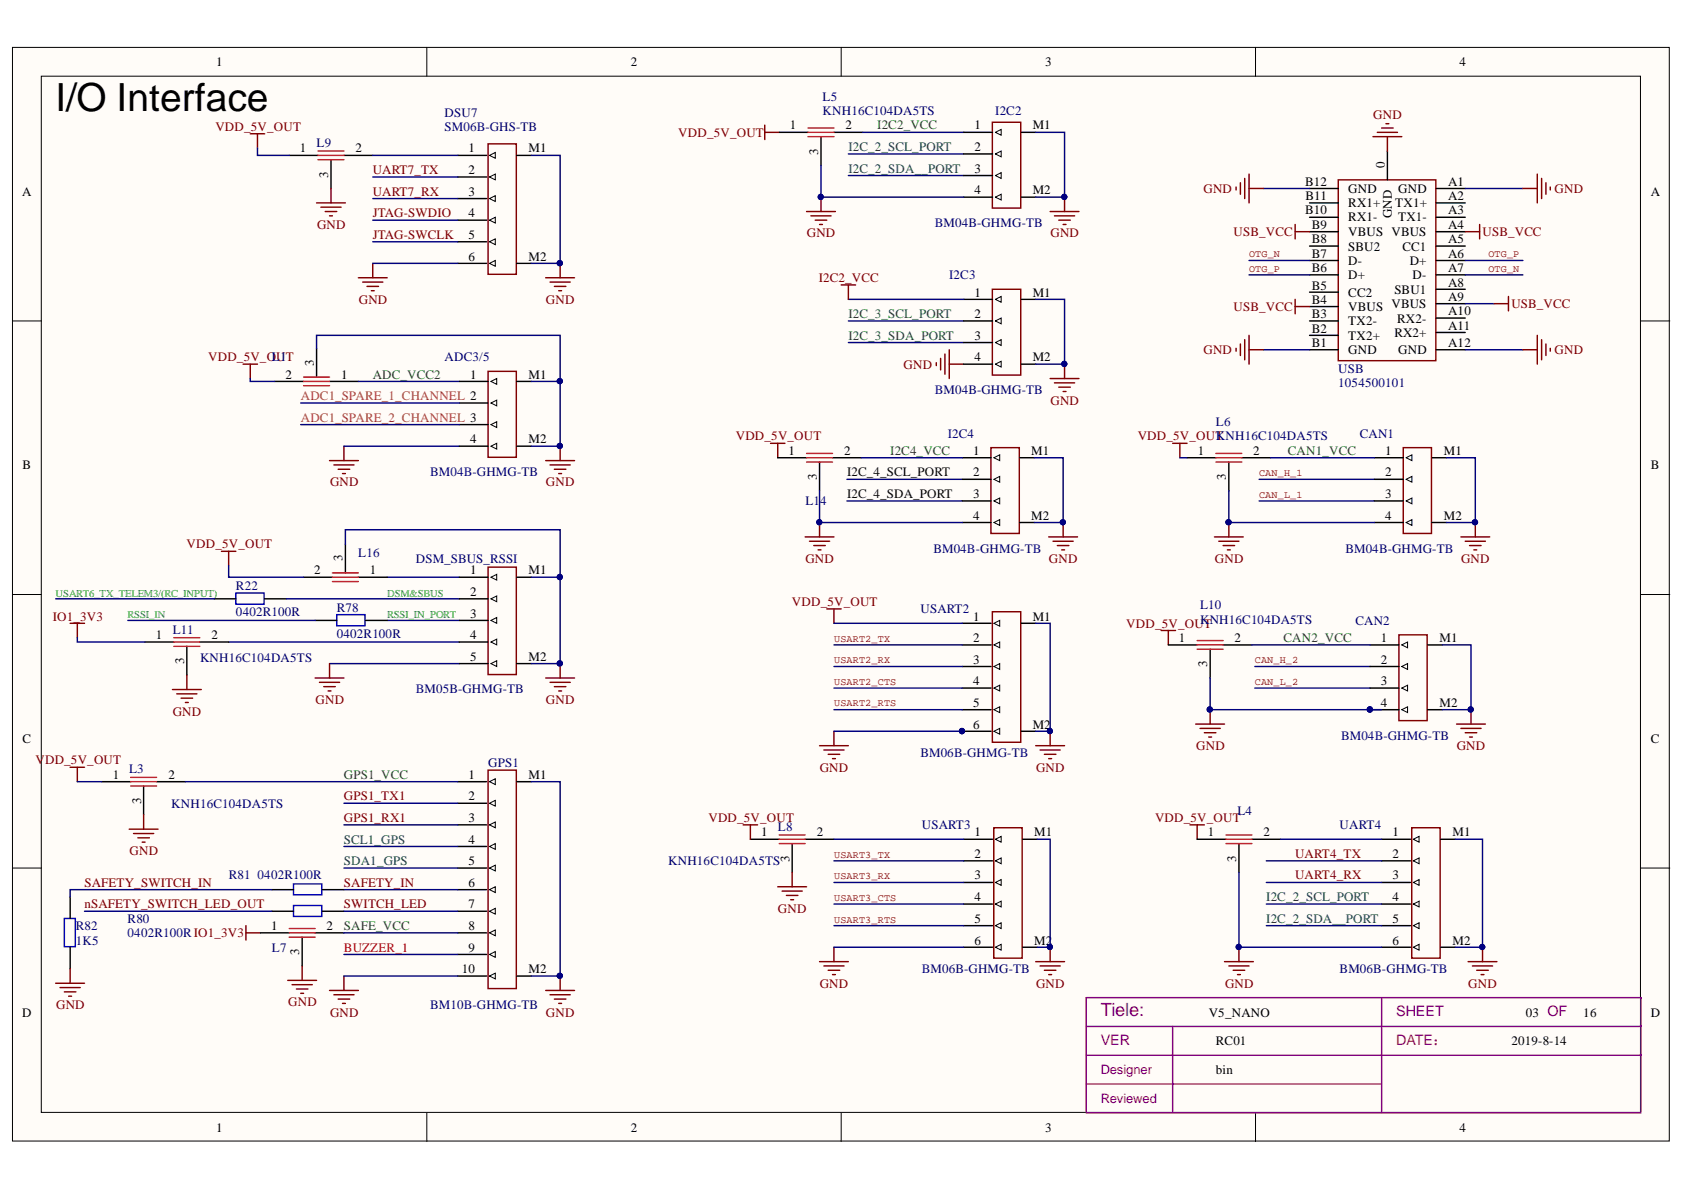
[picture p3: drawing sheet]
<svg xmlns="http://www.w3.org/2000/svg" width="297mm" height="210mm" viewBox="0 0 297 210" stroke-linecap="round" stroke-linejoin="round" font-family="sans-serif">
<defs><g id="words">
<text font-size="6.8" x="9.8" y="19.6">I/O Interface</text>
<text font-size="3.2" fill="#7d0089" x="194.2" y="179.1">Tiele:</text>
<g font-size="2.5" fill="#800080">
<text x="246.3" y="179.2">SHEET</text>
<text x="194.2" y="184.3">VER</text>
</g>
<text font-size="2.5" fill="#a1006a" x="246.3" y="184.3">DATE：</text>
<g font-size="2.3">
<text x="38.2" y="11.7">1</text>
<text x="111.3" y="11.7">2</text>
<text x="184.4" y="11.7">3</text>
<text x="257.5" y="11.7">4</text>
<text x="139.3" y="22.8">1</text>
<text x="149.2" y="22.8">2</text>
<text x="171.9" y="22.8">1</text>
<text x="182.2" y="22.8">M1</text>
<text x="52.9" y="26.9">1</text>
<text x="62.7" y="26.9">2</text>
<text x="82.7" y="26.9">1</text>
<text x="93.2" y="26.9">M1</text>
<text x="144.3" y="27.3" transform="rotate(-90 144.3 27.3)">3</text>
<text x="171.9" y="26.6">2</text>
<text x="244.3" y="29.7" transform="rotate(-90 244.3 29.7)">0</text>
<text x="3.9" y="34.5">A</text>
<text x="57.9" y="31.4" transform="rotate(-90 57.9 31.4)">3</text>
<text x="82.7" y="30.7">2</text>
<text x="82.7" y="34.5">3</text>
<text x="171.9" y="30.4">3</text>
<text x="171.9" y="34.2">4</text>
<text x="182.2" y="34.2">M2</text>
<text x="230.2" y="32.7">B12</text>
<text x="230.3" y="35.3">B11</text>
<text x="237.8" y="34">GND</text>
<text x="246.6" y="34">GND</text>
<text x="255.4" y="32.7">A1</text>
<text x="255.4" y="35.3">A2</text>
<text x="291.2" y="34.5">A</text>
<text x="82.7" y="38.3">4</text>
<text x="230.2" y="37.8">B10</text>
<text x="231.4" y="40.3">B9</text>
<text x="237.8" y="41.6">VBUS VBUS</text>
<text x="237.8" y="39.1">RX1-</text>
<text x="237.8" y="36.5">RX1+</text>
<text x="245.5" y="38.5" transform="rotate(-90 245.5 38.5)">GND</text>
<text x="246.1" y="36.5">TX1+</text>
<text x="246.6" y="39.1">TX1-</text>
<text x="255.4" y="37.8">A3</text>
<text x="255.4" y="40.3">A4</text>
<text x="82.7" y="42.1">5</text>
<text x="82.7" y="46">6</text>
<text x="93.2" y="46">M2</text>
<text x="231.4" y="45.5">B7</text>
<text x="231.4" y="42.9">B8</text>
<text x="237.8" y="46.8">D-</text>
<text x="237.8" y="44.2">SBU2</text>
<text x="247.4" y="44.2">CC1</text>
<text x="248.7" y="46.8">D+</text>
<text x="255.4" y="42.9">A5</text>
<text x="255.4" y="45.5">A6</text>
<text x="171.9" y="52.3">1</text>
<text x="182.2" y="52.3">M1</text>
<text x="231.4" y="53.6">B4</text>
<text x="231.4" y="51.1">B5</text>
<text x="231.4" y="48">B6</text>
<text x="237.8" y="52.3">CC2</text>
<text x="237.8" y="49.3">D+</text>
<text x="245.9" y="51.8">SBU1</text>
<text x="249.2" y="49.3">D-</text>
<text x="255.4" y="48">A7</text>
<text x="255.4" y="50.6">A8</text>
<text x="255.4" y="53.1">A9</text>
<text x="171.9" y="56.1">2</text>
<text x="171.9" y="59.9">3</text>
<text x="231.4" y="58.7">B2</text>
<text x="231.4" y="56.1">B3</text>
<text x="237.8" y="59.9">TX2+</text>
<text x="237.8" y="57.4">TX2-</text>
<text x="237.8" y="54.9">VBUS VBUS</text>
<text x="245.9" y="59.4">RX2+</text>
<text x="246.5" y="56.9">RX2-</text>
<text x="255.4" y="55.6">A10</text>
<text x="255.4" y="58.2">A11</text>
<text x="55.3" y="64.5" transform="rotate(-90 55.3 64.5)">3</text>
<text x="171.9" y="63.7">4</text>
<text x="182.2" y="63.7">M2</text>
<text x="231.4" y="61.2">B1</text>
<text x="237.8" y="62.5">GND</text>
<text x="246.6" y="62.5">GND</text>
<text x="255.4" y="61.2">A12</text>
<text x="50.3" y="66.8">2</text>
<text x="60.2" y="66.8">1</text>
<text x="82.9" y="66.8">1</text>
<text x="93.2" y="66.8">M1</text>
<text x="4" y="82.8">B</text>
<text x="82.9" y="78.2">4</text>
<text x="93.2" y="78.2">M2</text>
<text x="139.1" y="80.2">1</text>
<text x="148.9" y="80.2">2</text>
<text x="171.7" y="80.2">1</text>
<text x="181.9" y="80.2">M1</text>
<text x="211.3" y="80.2">1</text>
<text x="221.1" y="80.2">2</text>
<text x="244.3" y="80.2">1</text>
<text x="254.7" y="80.2">M1</text>
<text x="291.2" y="82.8">B</text>
<text x="144.1" y="84.7" transform="rotate(-90 144.1 84.7)">3</text>
<text x="171.7" y="84">2</text>
<text x="171.7" y="87.8">3</text>
<text x="216.3" y="84.7" transform="rotate(-90 216.3 84.7)">3</text>
<text x="244.3" y="84">2</text>
<text x="244.3" y="87.8">3</text>
<text x="171.7" y="91.6">4</text>
<text x="181.9" y="91.6">M2</text>
<text x="244.3" y="91.6">4</text>
<text x="254.7" y="91.6">M2</text>
<text x="55.4" y="101.3">2</text>
<text x="60.4" y="99" transform="rotate(-90 60.4 99)">3</text>
<text x="65.2" y="101.3">1</text>
<text x="82.9" y="101.3">1</text>
<text x="93.2" y="101.3">M1</text>
<text x="82.9" y="105.2">2</text>
<text x="27.5" y="112.8">1</text>
<text x="37.3" y="112.8">2</text>
<text x="82.9" y="109">3</text>
<text x="82.9" y="112.8">4</text>
<text x="171.7" y="109.5">1</text>
<text x="171.7" y="113.3">2</text>
<text x="182.2" y="109.5">M1</text>
<text x="208" y="113.3">1</text>
<text x="217.8" y="113.3">2</text>
<text x="243.6" y="113.3">1</text>
<text x="253.9" y="113.3">M1</text>
<text x="32.5" y="117.2" transform="rotate(-90 32.5 117.2)">3</text>
<text x="82.9" y="116.6">5</text>
<text x="93.2" y="116.6">M2</text>
<text x="171.7" y="117.1">3</text>
<text x="213" y="117.7" transform="rotate(-90 213 117.7)">3</text>
<text x="243.6" y="117.1">2</text>
<text x="171.7" y="120.9">4</text>
<text x="171.7" y="124.7">5</text>
<text x="243.6" y="120.9">3</text>
<text x="243.6" y="124.7">4</text>
<text x="253.9" y="124.7">M2</text>
<text x="4" y="131">C</text>
<text x="171.7" y="128.5">6</text>
<text x="182.2" y="128.5">M2</text>
<text x="291.2" y="131">C</text>
<text x="19.9" y="137.4">1</text>
<text x="29.7" y="137.4">2</text>
<text x="82.7" y="137.4">1</text>
<text x="93.2" y="137.4">M1</text>
<text x="24.9" y="141.9" transform="rotate(-90 24.9 141.9)">3</text>
<text x="82.7" y="141.2">2</text>
<text x="82.7" y="145">3</text>
<text x="82.7" y="148.8">4</text>
<text x="134.3" y="147.5">1</text>
<text x="144.1" y="147.5">2</text>
<text x="171.9" y="147.5">1</text>
<text x="182.4" y="147.5">M1</text>
<text x="213" y="147.5">1</text>
<text x="222.9" y="147.5">2</text>
<text x="245.6" y="147.5">1</text>
<text x="256.2" y="147.5">M1</text>
<text x="82.7" y="152.6">5</text>
<text x="139.3" y="152" transform="rotate(-90 139.3 152)">3</text>
<text x="171.9" y="151.3">2</text>
<text x="171.9" y="155.1">3</text>
<text x="218" y="152" transform="rotate(-90 218 152)">3</text>
<text x="245.6" y="151.3">2</text>
<text x="245.6" y="155.1">3</text>
<text x="82.7" y="156.4">6</text>
<text x="82.7" y="160.2">7</text>
<text x="171.9" y="158.9">4</text>
<text x="245.6" y="158.9">4</text>
<text x="47.8" y="164.1">1</text>
<text x="57.6" y="164.1">2</text>
<text x="82.7" y="164.1">8</text>
<text x="82.7" y="167.9">9</text>
<text x="171.9" y="162.7">5</text>
<text x="171.9" y="166.6">6</text>
<text x="182.4" y="166.6">M2</text>
<text x="245.6" y="162.7">5</text>
<text x="245.6" y="166.6">6</text>
<text x="256.2" y="166.6">M2</text>
<text x="52.8" y="168.5" transform="rotate(-90 52.8 168.5)">3</text>
<text x="81.5" y="171.7">10</text>
<text x="93.2" y="171.7">M2</text>
<text x="3.9" y="179.3">D</text>
<text x="213.2" y="179.3">V5_NANO</text>
<text x="269.1" y="179.3">03 OF</text>
<text x="279.3" y="179.3">16</text>
<text x="291.2" y="179.3">D</text>
<text x="214.5" y="184.4">RC01</text>
<text x="266.6" y="184.4">2019-8-14</text>
<text x="214.5" y="189.4">bin</text>
<text x="38.2" y="199.6">1</text>
<text x="111.3" y="199.6">2</text>
<text x="184.4" y="199.6">3</text>
<text x="257.5" y="199.6">4</text>
</g>
<g font-size="2.3" fill="#000080">
<text x="145.1" y="17.8">L5</text>
<text x="78.4" y="20.6">DSU7</text>
<text x="78.4" y="23.1">SM06B-GHS-TB</text>
<text x="145.1" y="20.3">KNH16C104DA5TS</text>
<text x="175.6" y="20.3">I2C2</text>
<text x="55.8" y="25.9">L9</text>
<text x="164.9" y="40.1">BM04B-GHMG-TB</text>
<text x="167.4" y="49.3">I2C3</text>
<text x="78.4" y="63.7">ADC3/5</text>
<text x="236" y="65.8">USB</text>
<text x="164.9" y="69.6">BM04B-GHMG-TB</text>
<text x="236" y="68.3">1054500101</text>
<text x="167.2" y="77.2">I2C4</text>
<text x="214.5" y="75.2">L6</text>
<text x="214.5" y="77.7">KNH16C104DA5TS</text>
<text x="239.9" y="77.2">CAN1</text>
<text x="75.9" y="84">BM04B-GHMG-TB</text>
<text x="142.1" y="89.1">L1</text>
<text x="144.7" y="89.1">4</text>
<text x="63.2" y="98.2">L16</text>
<text x="73.4" y="99.3">DSM_SBUS_RSSI</text>
<text x="164.6" y="97.5">BM04B-GHMG-TB</text>
<text x="237.3" y="97.5">BM04B-GHMG-TB</text>
<text x="41.6" y="104.2">R22</text>
<text x="59.4" y="108">R78</text>
<text x="211.7" y="107.5">L10</text>
<text x="30.5" y="111.8">L11</text>
<text x="41.6" y="108.7">0402R100R</text>
<text x="59.4" y="112.5">0402R100R</text>
<text x="162.4" y="108.2">USART2</text>
<text x="211.7" y="110">KNH16C104DA5TS</text>
<text x="239.1" y="110.2">CAN2</text>
<text x="35.3" y="116.8">KNH16C104DA5TS</text>
<text x="73.4" y="122.2">BM05B-GHMG-TB</text>
<text x="236.6" y="130.5">BM04B-GHMG-TB</text>
<text x="22.8" y="136.4">L3</text>
<text x="86.1" y="135.3">GPS1</text>
<text x="162.4" y="133.6">BM06B-GHMG-TB</text>
<text x="30.2" y="142.4">KNH16C104DA5TS</text>
<text x="218.3" y="143.7">L4</text>
<text x="137.2" y="146.5">L8</text>
<text x="162.6" y="146.3">USART3</text>
<text x="236.3" y="146.3">UART4</text>
<text x="40.4" y="155.1">R81</text>
<text x="45.4" y="155.1">0402R100R</text>
<text x="117.9" y="152.6">KNH16C104DA5TS</text>
<text x="13.4" y="164.1">R82</text>
<text x="13.4" y="166.6">1K5</text>
<text x="22.5" y="162.7">R80</text>
<text x="22.5" y="165.4">0402R100RIO1_3V3</text>
<text x="48" y="167.9">L7</text>
<text x="162.6" y="171.7">BM06B-GHMG-TB</text>
<text x="236.3" y="171.7">BM06B-GHMG-TB</text>
<text x="75.9" y="178">BM10B-GHMG-TB</text>
</g>
<g font-size="2.3" fill="#800000">
<text x="38" y="23.1">VDD_5V_OUT</text>
<text x="242.2" y="21.1">GND</text>
<text x="119.6" y="24.1">VDD_5V_OUT</text>
<text x="65.7" y="34.5">UART7_RX</text>
<text x="65.7" y="30.7">UART7_TX</text>
<text x="212.3" y="34">GND</text>
<text x="274.2" y="34">GND</text>
<text x="55.9" y="40.3">GND</text>
<text x="65.7" y="38.3">JTAG-SWDIO</text>
<text x="142.3" y="41.9">GND</text>
<text x="185.3" y="41.9">GND</text>
<text x="217.6" y="41.6">USB_VCC</text>
<text x="261.5" y="41.6">USB_VCC</text>
<text x="65.7" y="42.1">JTAG-SWCLK</text>
<text x="63.3" y="53.6">GND</text>
<text x="96.3" y="53.6">GND</text>
<text x="144.4" y="49.8">I2C2_VCC</text>
<text x="217.6" y="54.9">USB_VCC</text>
<text x="266.6" y="54.4">USB_VCC</text>
<text x="36.7" y="63.7">VDD_5V_OLU1T</text>
<text x="159.4" y="65">GND</text>
<text x="212.3" y="62.5">GND</text>
<text x="274.2" y="62.5">GND</text>
<text x="185.3" y="71.4">GND</text>
<text x="129.8" y="77.7">VDD_5V_OUT</text>
<text x="200.7" y="77.7">VDD_5V_OUT</text>
<text x="58.2" y="85.8">GND</text>
<text x="96.3" y="85.8">GND</text>
<text x="32.9" y="96.7">VDD_5V_OUT</text>
<text x="142.1" y="99.3">GND</text>
<text x="185" y="99.3">GND</text>
<text x="214.3" y="99.3">GND</text>
<text x="257.7" y="99.3">GND</text>
<text x="139.7" y="106.9">VDD_5V_OUT</text>
<text x="9.3" y="109.5">IO1_3V3</text>
<text x="198.7" y="110.7">VDD_5V_OUT</text>
<text x="55.7" y="124.2">GND</text>
<text x="96.3" y="124.2">GND</text>
<text x="30.5" y="126.2">GND</text>
<text x="6.3" y="134.8">V</text>
<text x="8" y="134.8">DD_5V_OUT</text>
<text x="144.6" y="136.1">GND</text>
<text x="182.7" y="136.1">GND</text>
<text x="211" y="132.3">GND</text>
<text x="256.9" y="132.3">GND</text>
<text x="60.7" y="141.2">GPS1_TX1</text>
<text x="60.7" y="145">GPS1_RX1</text>
<text x="125" y="145">VDD_5V_OUT</text>
<text x="203.7" y="145">VDD_5V_OUT</text>
<text x="22.8" y="150.8">GND</text>
<text x="228.4" y="155.1">UART4_RX</text>
<text x="228.4" y="151.3">UART4_TX</text>
<text x="14.9" y="156.4">SAFETY_SWITCH_IN</text>
<text x="14.9" y="160.2">nSAFETY_SWITCH_LED_OUT</text>
<text x="60.7" y="156.4">SAFETY_IN</text>
<text x="60.7" y="160.2">SWITCH_LED</text>
<text x="137.2" y="161">GND</text>
<text x="9.9" y="178">GND</text>
<text x="50.8" y="177.5">GND</text>
<text x="58.2" y="179.3">GND</text>
<text x="96.3" y="179.3">GND</text>
<text x="144.6" y="174.2">GND</text>
<text x="182.7" y="174.2">GND</text>
<text x="216.1" y="174.2">GND</text>
<text x="259" y="174.2">GND</text>
</g>
<g font-size="2.3" fill="#360">
<text x="154.7" y="22.8">I2C2_VCC</text>
<text x="65.7" y="66.8">ADC_VCC2</text>
<text x="157" y="80.2">I2C4_VCC</text>
<text x="227.2" y="80.2">CAN1_VCC</text>
<text x="226.4" y="113.3">CAN2_VCC</text>
<text x="60.7" y="137.4">GPS1_VCC</text>
<text x="60.7" y="164.1">SAFE_VCC</text>
</g>
<g font-size="2.3" fill="#025e3f">
<text x="149.7" y="26.6">I2C_2_SCL_PORT</text>
<text x="149.7" y="30.4">I2C_2_SDA__PORT</text>
<text x="60.7" y="148.8">SCL1_GPS</text>
<text x="60.7" y="152.6">SDA1_GPS</text>
<text x="223.4" y="158.9">I2C_2_SCL_PORT</text>
<text x="223.4" y="162.7">I2C_2_SDA__PORT</text>
</g>
<g font-size="2.3" fill="#126a27">
<text x="149.7" y="59.9">I2C_3_SDA_PORT</text>
<text x="149.7" y="56.1">I2C_3_SCL_PORT</text>
</g>
<g font-size="2.3" fill="#ad660b">
<text x="53" y="70.6">ADC1_SPARE_1_CHANNEL 2</text>
<text x="53" y="74.4">ADC1_SPARE_2_CHANNEL 3</text>
</g>
<g font-size="2.3" fill="#080d02">
<text x="149.4" y="84">I2C_4_SCL_PORT</text>
<text x="149.4" y="87.8">I2C_4_SDA_PORT</text>
</g>
<text font-size="2.3" fill="#f00" x="60.7" y="167.9">BUZZER_1</text>
<g font-size="2.3" fill="#800080">
<text x="194.2" y="189.4">Designer</text>
<text x="194.2" y="194.5">Reviewed</text>
</g>
<g font-size="1.9" fill="#00bf00">
<text x="9.8" y="105.3">USART6_TX_TELEM3/(RC_INPUT)</text>
<text x="68.3" y="105.3">DSM&amp;SBUS</text>
<text x="22.5" y="109.1">RSSI_IN</text>
<text x="68.3" y="109.1">RSSI_IN_PORT</text>
</g>
<g font-size="1.8" fill="#800000">
<text x="220.3" y="45.4">OTG_N</text>
<text x="220.3" y="47.9">OTG_P</text>
<text x="262.5" y="47.9">OTG_N</text>
<text x="262.5" y="45.4">OTG_P</text>
<text x="222.1" y="84">CAN_H_1</text>
<text x="222.1" y="87.8">CAN_L_1</text>
<text x="147.1" y="113.2">USART2_TX</text>
<text x="147.1" y="117">USART2_RX</text>
<text x="221.3" y="117">CAN_H_2</text>
<text x="147.1" y="120.8">USART2_CTS</text>
<text x="147.1" y="124.6">USART2_RTS</text>
<text x="221.3" y="120.8">CAN_L_2</text>
<text x="147.1" y="151.3">USART3_TX</text>
<text x="147.1" y="155.1">USART3_RX</text>
<text x="147.1" y="158.9">USART3_CTS</text>
<text x="147.1" y="162.7">USART3_RTS</text>
</g>
</g></defs>
<g fill="#fffcf8" stroke="#000" stroke-width=".18">
<path d="M2.2 8.4h292.2v192.9h-292.2z"/>
<path d="M7.3 13.4h282.1v182.8h-282.1z"/>
</g>
<g fill="none" stroke="#000" stroke-width=".18">
<path d="M75.3 8.4v5M148.4 8.4v5M221.5 8.4v5M86.3 27.4l1.1-.5v1zM86.3 31.2l1.1-.5v1zM86.3 35l1.1-.5v1zM86.3 38.8l1.1-.5v1zM175.6 23.3l1-.5v1.1zM175.6 27.2l1-.6v1.1zM175.6 31l1-.5v1zM175.6 34.8l1-.5v1zM2.2 56.6h5.1"/>
<path d="M86.3 42.6l1.1-.5v1.1zM86.3 46.5l1.1-.6v1.1zM175.6 52.8l1-.5v1zM175.6 56.6l1-.5v1zM289.5 56.6h5M86.6 67.3l1-.5v1zM86.6 71.1l1-.5v1zM86.6 74.9l1-.5v1zM86.6 78.7l1-.5v1zM175.6 60.4l1-.5v1zM175.6 64.2l1-.5v1zM175.3 80.7l1-.5v1z"/>
<path d="M175.3 84.5l1-.5v1.1zM175.3 88.4l1-.6v1.1zM175.3 92.2l1-.5v1zM248 80.7l1-.5v1zM248 84.5l1-.5v1.1zM248 88.4l1-.6v1.1zM248 92.2l1-.5v1zM2.2 104.9h5.1M86.6 101.8l1-.5v1zM86.6 105.6l1-.5v1zM86.6 109.4l1-.5v1zM86.6 113.2l1-.5v1.1z"/>
<path d="M86.6 117.1l1-.6v1.1zM175.3 109.9l1-.5v1.1zM175.3 113.8l1-.6v1.1zM175.3 117.6l1-.5v1zM247.3 113.8l1-.6v1.1zM247.3 117.6l1-.5v1zM289.5 104.9h5M86.3 137.9l1.1-.5v1zM175.3 121.4l1-.5v1zM175.3 125.2l1-.5v1zM175.3 129l1-.5v1zM247.3 121.4l1-.5v1z"/>
<path d="M247.3 125.2l1-.5v1zM2.2 153.1h5.1M86.3 141.7l1.1-.5v1zM86.3 145.5l1.1-.5v1zM86.3 149.3l1.1-.5v1zM86.3 153.1l1.1-.5v1zM86.3 156.9l1.1-.5v1zM175.6 148l1-.5v1zM175.6 151.8l1-.5v1.1zM175.6 155.7l1-.6v1.1zM175.6 159.5l1-.5v1zM249.3 148l1-.5v1z"/>
<path d="M249.3 151.8l1-.5v1.1zM249.3 155.7l1-.6v1.1zM249.3 159.5l1-.5v1zM289.5 153.1h5M86.3 160.7l1.1-.5v1zM86.3 164.5l1.1-.5v1.1zM86.3 168.4l1.1-.6v1.1zM86.3 172.2l1.1-.5v1zM175.6 163.3l1-.5v1zM175.6 167.1l1-.5v1zM249.3 163.3l1-.5v1zM249.3 167.1l1-.5v1z"/>
<path d="M75.3 196.3v5.1M148.4 196.3v5.1M221.5 196.3v5.1"/>
</g>
<path d="M243.7 176v20.3M191.6 196v-20h97.9v20M191.6 181.1h97.9M191.6 191.2h52.1M191.6 186.1h97.9M191.6 196.3h97.9M206.8 181.1v14.9" fill="none" stroke="#800080" stroke-width=".25"/>
<g fill="none" stroke="#800000" stroke-width=".25">
<path d="M44.1 23.6h2.6M45.4 23.6v2.5M55.8 35.8h5.1M56.6 36.5h3.6M57.4 37.3h2M58.1 38.1h.5M58.4 33.2v2.6M86.1 25.4h5v23h-5zM134.9 23.3h2.5M134.9 22.1v2.5M142.3 37.3h5.1M143 38.1h3.6"/>
<path d="M143.8 38.8h2M144.6 39.6h.5M144.8 34.8v2.5M175 21.6h5v15.1h-5zM185.2 37.3h5.1M186 38.1h3.6M186.8 38.8h2M187.5 39.6h.5M187.8 34.8v2.5M218 33v.5M218.8 32.2v2.1M219.6 31.5v3.5"/>
<path d="M220.3 30.7v5.1M220.3 33.2h2.6M228.5 39.6v2.5M236.1 31.7h17.2v31.9h-17.2zM242.2 24.1h5.1M242.9 23.3h3.6M243.7 22.6h2M244.5 21.8h.5M244.7 24.1v2.5M261 39.6v2.5M268.6 33.2h2.6M271.2 30.7v5.1"/>
<path d="M271.9 31.5v3.5M272.7 32.2v2.1M273.4 33v.5M63.2 49h5.1M64 49.8h3.5M64.7 50.5h2.1M65.5 51.3h.5M65.8 46.5v2.5M96.3 49h5M97 49.8h3.6M97.8 50.5h2M98.5 51.3h.6"/>
<path d="M98.8 46.5v2.5M148.4 50.3h2.5M149.6 50.3v2.5M175 51h5v15.2h-5zM219.6 59.9v3.6M220.3 59.2v5M228.5 52.8v2.5M228.5 54.1h2.5M228.5 40.9h2.5M258.4 40.9h2.6M263.5 53.6h2.6M266.1 52.3v2.5"/>
<path d="M271.2 59.2v5M271.9 59.9v3.6M42.9 64.2h2.5M44.1 64.2v2.6M60.7 78.7v2.5M86.1 65.5h5v15.2h-5zM98.8 78.7v2.5M135.9 78.2h2.6M137.2 78.2v2.5M165.2 64v.5M165.9 63.2v2M166.7 62.5v3.5"/>
<path d="M167.4 61.7v5.1M167.4 64.2h2.6M174.8 79h5v15.1h-5zM185.2 66.8h5.1M186 67.5h3.6M186.8 68.3h2M187.5 69.1h.5M187.8 64.2v2.6M206.8 78.2h2.6M208.1 78.2v2.5M218 61.4v.5M218.8 60.7v2"/>
<path d="M220.3 61.7h2.6M247.5 79h5v15.1h-5zM268.6 61.7h2.6M272.7 60.7v2M273.4 61.4v.5M39.1 97.2h2.5M40.3 97.2v2.6M58.1 81.2h5.1M58.9 82h3.5M59.7 82.8h2M60.4 83.5h.5M96.3 81.2h5"/>
<path d="M97 82h3.6M97.8 82.8h2M98.5 83.5h.6M142 94.7h5.1M142.8 95.5h3.5M143.5 96.2h2.1M144.3 97h.5M144.6 92.2v2.5M185 94.7h5.1M185.7 95.5h3.6M186.5 96.2h2M187.3 97h.5"/>
<path d="M187.5 92.2v2.5M214.2 94.7h5.1M215 95.5h3.5M215.7 96.2h2.1M216.5 97h.5M216.8 92.2v2.5M257.7 94.7h5.1M258.4 95.5h3.6M259.2 96.2h2M260 97h.5M260.2 92.2v2.5M12.4 109.9h2.5"/>
<path d="M13.6 109.9v2.6M33 119.1v2.5M55.6 119.6h5.1M58.1 117.1v2.5M86.1 100h5v19h-5zM96.3 119.6h5M98.8 117.1v2.5M145.8 107.4h2.6M147.1 107.4v2.5M175 107.9h5v23h-5zM204.8 111.2h2.6M206.1 111.2v2.6"/>
<path d="M246.8 112h4.9v15.1h-4.9zM12.4 135.3h2.5M13.6 135.3v2.6M30.4 121.6h5.1M31.2 122.4h3.5M31.9 123.1h2.1M32.7 123.9h.5M56.3 120.4h3.6M57.1 121.1h2M57.9 121.9h.5M86.1 135.8h5v38.6h-5zM97 120.4h3.6"/>
<path d="M97.8 121.1h2M98.5 121.9h.6M144.6 131.5h5M145.3 132.3h3.6M146.1 133.1h2M146.8 133.8h.6M147.1 129v2.5M182.7 131.5h5.1M183.5 132.3h3.5M184.2 133.1h2.1M185 133.8h.5M185.2 129v2.5"/>
<path d="M210.9 127.7h5.1M211.7 128.5h3.5M212.4 129.2h2.1M213.2 130h.5M213.5 125.2v2.5M256.9 127.7h5.1M257.7 128.5h3.5M258.4 129.2h2.1M259.2 130h.5M259.5 125.2v2.5M22.8 146.3h5.1M23.6 147h3.5"/>
<path d="M24.3 147.8h2.1M25.1 148.5h.5M25.3 143.7v2.6M131.1 145.5h2.5M132.4 145.5v2.5M137.2 156.4h5.1M138 157.2h3.5M138.7 157.9h2M139.5 158.7h.5M139.7 153.9v2.5M175.3 146h5v23h-5zM209.9 145.5h2.5"/>
<path d="M211.2 145.5v2.5M249 146h5v23h-5zM9.8 173.4h5.1M10.6 174.2h3.5M11.4 175h2M12.1 175.7h.5M12.4 170.9v2.5M43.4 163.3v2.5M43.4 164.5h2.5M50.8 172.9h5M51.5 173.7h3.6M52.3 174.4h2"/>
<path d="M53 175.2h.6M53.3 170.4v2.5M58.1 174.7h5.1M58.9 175.5h3.5M59.7 176.2h2M60.4 177h.5M60.7 172.2v2.5M96.3 174.7h5M97 175.5h3.6M97.8 176.2h2M98.5 177h.6M98.8 172.2v2.5"/>
<path d="M144.6 169.6h5M145.3 170.4h3.6M146.1 171.1h2M146.8 171.9h.6M147.1 167.1v2.5M182.7 169.6h5.1M183.5 170.4h3.5M184.2 171.1h2.1M185 171.9h.5M185.2 167.1v2.5M216 169.6h5.1M216.8 170.4h3.5"/>
<path d="M217.5 171.1h2.1M218.3 171.9h.5M218.5 167.1v2.5M259 169.6h5M259.7 170.4h3.6M260.5 171.1h2M261.2 171.9h.6M261.5 167.1v2.5"/>
</g>
<g fill="none" stroke="#000" stroke-width=".25">
<path d="M51 27.4h5.1M58.4 28.2v5M60.7 27.4h5.1M80.8 27.4h5M80.8 31.2h5M80.8 35h5M80.8 38.8h5M91.2 27.4h2.5M137.4 23.3h5.1M144.8 24.1v5.1M147.1 23.3h5.1M170 23.3h5.1"/>
<path d="M170 27.2h5.1M170 31h5.1M170 34.8h5.1M180.1 23.3h2.6M180.1 34.8h2.6M231 33.2h5.1M231 35.8h5.1M231 38.3h5.1M244.7 26.6v5.1M253.4 33.2h5M253.4 35.8h5M253.4 38.3h5"/>
<path d="M80.8 46.5h5M80.8 42.6h5M91.2 46.5h2.5M170 56.6h5.1M170 52.8h5.1M180.1 52.8h2.6M231 40.9h5.1M231 43.4h5.1M231 45.9h5.1M231 48.5h5.1M231 59.2h5.1M231 56.6h5.1"/>
<path d="M231 54.1h5.1M231 51.5h5.1M253.4 40.9h5M253.4 43.4h5M253.4 45.9h5M253.4 48.5h5M253.4 51h5M253.4 53.6h5M253.4 56.1h5M253.4 58.6h5M48.5 67.3h5.1M55.8 61.4v5.1"/>
<path d="M58.1 67.3h5.1M81 67.3h5.1M81 71.1h5.1M81 74.9h5.1M81 78.7h5.1M91.2 67.3h2.5M91.2 78.7h2.5M170 60.4h5.1M170 64.2h5.1M180.1 64.2h2.6M231 61.7h5.1M253.4 61.7h5"/>
<path d="M60.9 96v5.1M137.2 80.7h5.1M144.6 81.5v5.1M146.8 80.7h5.1M169.7 80.7h5.1M169.7 84.5h5.1M169.7 88.4h5.1M169.7 92.2h5.1M179.9 80.7h2.5M179.9 92.2h2.5M209.4 80.7h5.1M216.8 81.5v5.1"/>
<path d="M219 80.7h5.1M242.4 80.7h5.1M242.4 84.5h5.1M242.4 88.4h5.1M242.4 92.2h5.1M252.6 80.7h2.5M252.6 92.2h2.5M25.6 113.2h5.1M33 114v5.1M35.2 113.2h5.1M37.8 105.6h3.8M46.7 105.6h3.8"/>
<path d="M53.6 101.8h5M55.6 109.4h3.8M63.2 101.8h5.1M64.5 109.4h3.8M81 105.6h5.1M81 109.4h5.1M81 101.8h5.1M81 113.2h5.1M81 117.1h5.1M91.2 101.8h2.5M91.2 117.1h2.5M169.7 113.8h5.1"/>
<path d="M169.7 117.6h5.1M169.7 109.9h5.1M180.1 109.9h2.6M206.1 113.8h5.1M213.5 114.5v5.1M215.7 113.8h5.1M241.7 113.8h5.1M241.7 117.6h5.1M251.8 113.8h2.6M18 137.9h5M25.3 138.6v5.1M27.6 137.9h5.1"/>
<path d="M80.8 137.9h5M91.2 137.9h2.5M169.7 121.4h5.1M169.7 125.2h5.1M169.7 129h5.1M180.1 129h2.6M241.7 121.4h5.1M241.7 125.2h5.1M251.8 125.2h2.6M12.4 158.2v3.8M48 156.9h3.8M56.9 156.9h3.8"/>
<path d="M80.8 156.9h5M80.8 141.7h5M80.8 145.5h5M80.8 149.3h5M80.8 153.1h5M132.4 148h5M139.7 148.8v5.1M142 148h5.1M170 148h5.1M170 151.8h5.1M170 155.7h5.1M170 159.5h5.1"/>
<path d="M180.4 148h2.5M211.2 148h5M218.5 148.8v5.1M220.8 148h5.1M243.7 148h5.1M243.7 151.8h5.1M243.7 155.7h5.1M243.7 159.5h5.1M254.1 148h2.6M12.4 167.1v3.8M45.9 164.5h5.1M48 160.7h3.8"/>
<path d="M53.3 165.3v5.1M55.6 164.5h5.1M56.9 160.7h3.8M80.8 164.5h5M80.8 160.7h5M80.8 172.2h5M80.8 168.4h5M91.2 172.2h2.5M170 167.1h5.1M170 163.3h5.1M180.4 167.1h2.5M243.7 167.1h5.1"/>
<path d="M243.7 163.3h5.1M254.1 167.1h2.6"/>
</g>
<g fill="none" stroke="#000080" stroke-width=".25">
<path d="M45.4 26.1v1.3h5.6M65.8 38.8h15M65.8 35h15M65.8 31.2h15M65.8 27.4h15M93.7 27.4h5.1v19.1h-5.1M144.8 29.2v5.6h25.2M149.6 31h20.4M149.6 27.2h20.4M152.2 23.3h17.8M182.7 23.3h5.1v11.5h-5.1M222.9 33.2h8.1"/>
<path d="M258.4 33.2h10.2M65.8 46.5h15M65.8 42.6h15M149.6 56.6h20.4M149.6 52.8h20.4M182.7 52.8h5.1v11.4h-5.1M220.3 45.9h10.7M220.3 48.5h10.7M258.4 53.6h5.1M258.4 45.9h10.2M258.4 48.5h10.2M44.1 66.8v.5h4.4"/>
<path d="M53 71.1h28M53 74.9h28M55.8 61.4v-2.2h43v8.1M60.7 78.7h20.3M63.2 67.3h17.8M93.7 67.3h5.1v11.4h-5.1M149.6 60.4h20.4M222.9 61.7h8.1M258.4 61.7h10.2M40.3 99.8v2h13.3M60.9 96v-2.6h37.9v8.4M144.6 86.6v5.6h25.1"/>
<path d="M149.4 88.4h20.3M149.4 84.5h20.3M151.9 80.7h17.8M182.4 80.7h5.1v11.5h-5.1M208.1 80.7h1.3M216.8 86.6v5.6h25.6M222.1 88.4h20.3M222.1 84.5h20.3M224.1 80.7h18.3M255.1 80.7h5.1v11.5h-5.1M9.8 105.6h28M13.6 112.5v.7h12"/>
<path d="M22.5 109.4h33.1M40.3 113.2h40.7M50.5 105.6h30.5M58.1 117.1h22.9M68.3 101.8h12.7M68.3 109.4h12.7M93.7 101.8h5.1v15.3h-5.1M147.1 117.6h22.6M147.1 113.8h22.6M147.1 109.9h22.6M182.7 109.9h2.5v19.1h-2.5M213.5 119.6v5.6h30.2"/>
<path d="M220.8 113.8h20.9M221.3 117.6h20.4M254.4 113.8h5.1v11.4h-5.1M13.6 137.9h4.4M32.7 137.9h48.1M93.7 137.9h5.1v34.3h-5.1M147.1 129h22.9M147.1 121.4h22.6M147.1 125.2h22.6M221.3 121.4h20.4M48 156.9h-35.6v1.3M60.7 156.9h20.1"/>
<path d="M60.7 153.1h20.1M60.7 149.3h20.1M60.7 145.5h20.1M60.7 141.7h20.1M147.1 148h22.9M147.1 151.8h22.9M147.1 155.7h22.9M147.1 159.5h22.9M182.9 148h2.3v19.1h-2.3M218.5 153.9v13.2h25.2M223.4 151.8h20.3M223.4 155.7h20.3"/>
<path d="M223.4 159.5h20.3M225.9 148h17.8M256.7 148h4.8v19.1h-4.8M14.9 160.7h33.1M60.7 172.2h20.1M60.7 168.4h20.1M60.7 164.5h20.1M60.7 160.7h20.1M147.1 163.3h22.9M147.1 167.1h22.9M223.4 163.3h20.3"/>
</g>
<g fill="#000080" stroke="#000080" stroke-width=".18">
<circle cx="213.4" cy="125.1" r=".47"/>
<circle cx="216.7" cy="92.1" r=".46"/>
<circle cx="218.5" cy="167" r=".46"/>
<circle cx="144.8" cy="34.7" r=".46"/>
<circle cx="144.5" cy="92.1" r=".46"/>
<circle cx="98.7" cy="46.4" r=".47"/>
<circle cx="98.7" cy="78.7" r=".46"/>
<circle cx="187.7" cy="34.7" r=".46"/>
<circle cx="241.6" cy="125.1" r=".46"/>
<circle cx="259.4" cy="125.1" r=".46"/>
<circle cx="187.7" cy="64.2" r=".46"/>
<circle cx="169.7" cy="129" r=".46"/>
<circle cx="185.2" cy="129" r=".46"/>
<circle cx="185.2" cy="167" r=".46"/>
<circle cx="98.7" cy="101.8" r=".47"/>
<circle cx="98.7" cy="117" r=".47"/>
<circle cx="98.7" cy="67.2" r=".46"/>
<circle cx="187.5" cy="92.1" r=".46"/>
<circle cx="260.2" cy="92.1" r=".46"/>
<circle cx="261.4" cy="167" r=".46"/>
<circle cx="98.7" cy="172.1" r=".46"/>
</g>
<g fill="none" stroke="#ee0e22" stroke-width=".25">
<path d="M56.1 27.4h4.6M56.1 28.2h4.6M56.1 26.6h4.6M142.5 23.3h4.6M142.5 24.1h4.6M142.5 22.6h4.6M53.6 67.3h4.5M53.6 66.5h4.5M53.6 68h4.5M142.3 80h4.5M214.5 80h4.5M142.3 80.7h4.5"/>
<path d="M142.3 81.5h4.5M214.5 80.7h4.5M214.5 81.5h4.5M30.7 113.2h4.5M30.7 114h4.5M30.7 112.5h4.5M58.6 101.8h4.6M58.6 101.1h4.6M58.6 102.6h4.6M211.2 113.8h4.5M211.2 114.5h4.5M211.2 113h4.5"/>
<path d="M23 137.9h4.6M23 138.6h4.6M23 137.1h4.6M137.4 148h4.6M137.4 148.8h4.6M137.4 147.3h4.6M216.2 148h4.6M216.2 148.8h4.6M216.2 147.3h4.6M51 164.5h4.6M51 165.3h4.6M51 163.8h4.6"/>
</g>
<path d="M41.6 104.6h5v2h-5zM59.4 108.4h5v2h-5zM51.8 155.9h5v1.9h-5zM51.8 159.7h5v1.9h-5zM11.4 162h1.9v5h-1.9z" fill="none" stroke="#0000bf" stroke-width=".25"/>
<use href="#words"/>
</svg>
